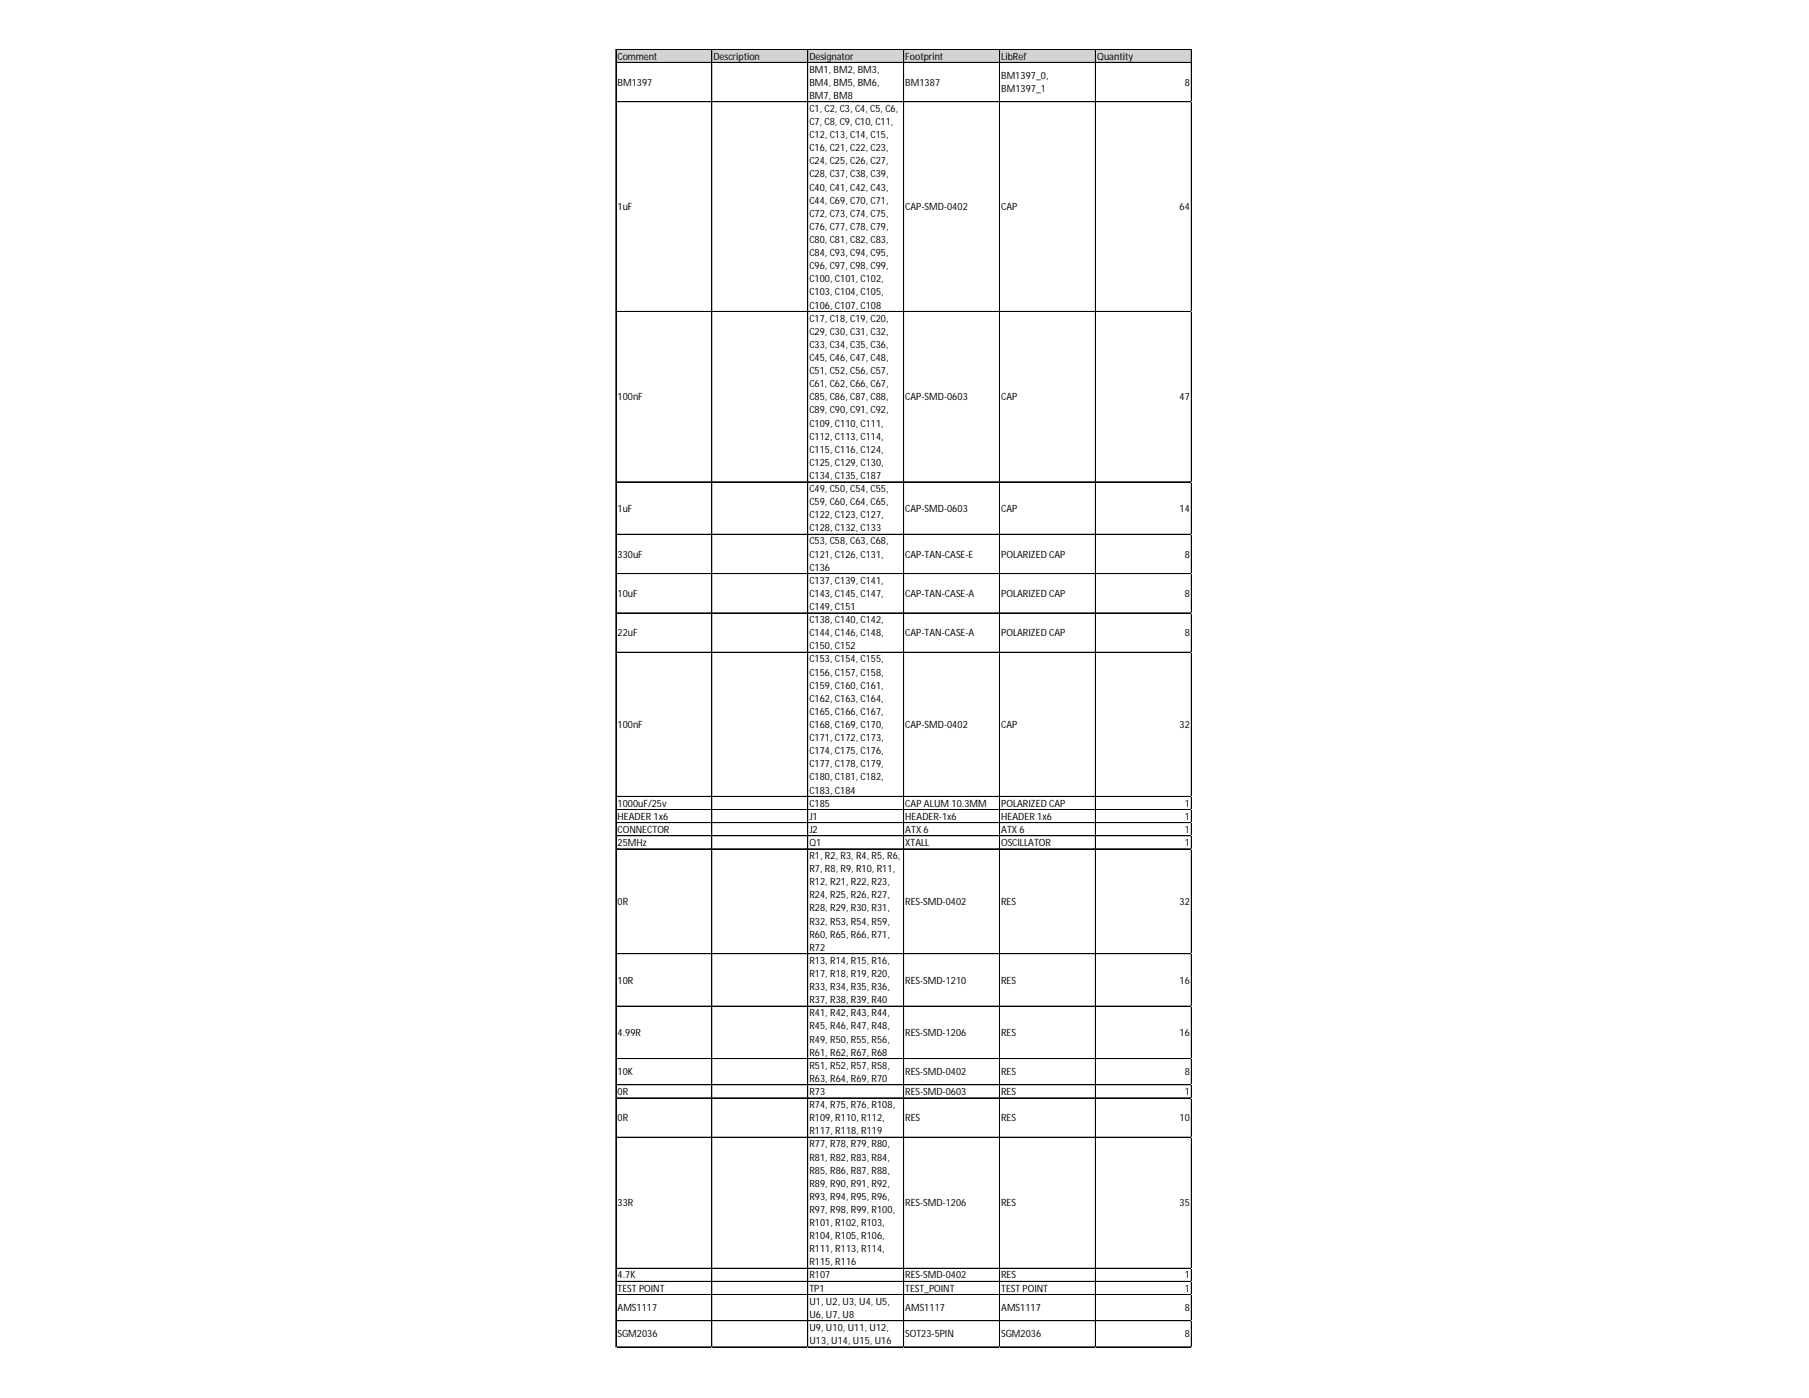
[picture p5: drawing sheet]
<svg xmlns="http://www.w3.org/2000/svg" width="279mm" height="216mm" viewBox="0 0 279 216" stroke-linecap="round" stroke-linejoin="round" font-family="sans-serif">
<defs><g id="words">
<g font-size="1.5">
<text x="95.4" y="9.2">Comment</text>
<text x="110.2" y="9.2">Description</text>
<text x="125" y="9.2">Designator</text>
<text x="125" y="11.2">BM1, BM2, BM3,</text>
<text x="139.8" y="9.2">Footprint</text>
<text x="154.6" y="9.2">LibRef</text>
<text x="169.5" y="9.2">Quantity</text>
<text x="95.4" y="13.2">BM1397</text>
<text x="125" y="13.2">BM4, BM5, BM6,</text>
<text x="125" y="15.3">BM7, BM8</text>
<text x="125" y="17.3">C1, C2, C3, C4, C5, C6,</text>
<text x="139.8" y="13.2">BM1387</text>
<text x="154.6" y="12.2">BM1397_0,</text>
<text x="154.6" y="14.2">BM1397_1</text>
<text x="183" y="13.2">8</text>
<text x="125" y="19.3">C7, C8, C9, C10, C11,</text>
<text x="125" y="21.3">C12, C13, C14, C15,</text>
<text x="125" y="23.4">C16, C21, C22, C23,</text>
<text x="125" y="25.4">C24, C25, C26, C27,</text>
<text x="125" y="27.4">C28, C37, C38, C39,</text>
<text x="125" y="29.4">C40, C41, C42, C43,</text>
<text x="95.4" y="32.5">1uF</text>
<text x="125" y="31.5">C44, C69, C70, C71,</text>
<text x="125" y="33.5">C72, C73, C74, C75,</text>
<text x="125" y="35.5">C76, C77, C78, C79,</text>
<text x="139.8" y="32.5">CAP-SMD-0402</text>
<text x="154.6" y="32.5">CAP</text>
<text x="182.2" y="32.5">64</text>
<text x="125" y="37.5">C80, C81, C82, C83,</text>
<text x="125" y="39.6">C84, C93, C94, C95,</text>
<text x="125" y="41.6">C96, C97, C98, C99,</text>
<text x="125" y="43.6">C100, C101, C102,</text>
<text x="125" y="45.6">C103, C104, C105,</text>
<text x="125" y="47.6">C106, C107, C108</text>
<text x="125" y="49.7">C17, C18, C19, C20,</text>
<text x="125" y="51.7">C29, C30, C31, C32,</text>
<text x="125" y="53.7">C33, C34, C35, C36,</text>
<text x="125" y="55.7">C45, C46, C47, C48,</text>
<text x="125" y="57.8">C51, C52, C56, C57,</text>
<text x="125" y="59.8">C61, C62, C66, C67,</text>
<text x="95.4" y="61.8">100nF</text>
<text x="125" y="61.8">C85, C86, C87, C88,</text>
<text x="125" y="63.8">C89, C90, C91, C92,</text>
<text x="125" y="65.9">C109, C110, C111,</text>
<text x="139.8" y="61.8">CAP-SMD-0603</text>
<text x="154.6" y="61.8">CAP</text>
<text x="182.2" y="61.8">47</text>
<text x="125" y="67.9">C112, C113, C114,</text>
<text x="125" y="69.9">C115, C116, C124,</text>
<text x="125" y="71.9">C125, C129, C130,</text>
<text x="125" y="74">C134, C135, C187</text>
<text x="125" y="76">C49, C50, C54, C55,</text>
<text x="95.4" y="79">1uF</text>
<text x="125" y="78">C59, C60, C64, C65,</text>
<text x="125" y="80">C122, C123, C127,</text>
<text x="125" y="82.1">C128, C132, C133</text>
<text x="139.8" y="79">CAP-SMD-0603</text>
<text x="154.6" y="79">CAP</text>
<text x="182.2" y="79">14</text>
<text x="95.4" y="86.1">330uF</text>
<text x="125" y="84.1">C53, C58, C63, C68,</text>
<text x="125" y="86.1">C121, C126, C131,</text>
<text x="125" y="88.1">C136</text>
<text x="139.8" y="86.1">CAP-TAN-CASE-E</text>
<text x="154.6" y="86.1">POLARIZED CAP</text>
<text x="183" y="86.1">8</text>
<text x="95.4" y="92.2">10uF</text>
<text x="125" y="90.2">C137, C139, C141,</text>
<text x="125" y="92.2">C143, C145, C147,</text>
<text x="125" y="94.2">C149, C151</text>
<text x="139.8" y="92.2">CAP-TAN-CASE-A</text>
<text x="154.6" y="92.2">POLARIZED CAP</text>
<text x="183" y="92.2">8</text>
<text x="95.4" y="98.3">22uF</text>
<text x="125" y="96.2">C138, C140, C142,</text>
<text x="125" y="98.3">C144, C146, C148,</text>
<text x="125" y="100.3">C150, C152</text>
<text x="139.8" y="98.3">CAP-TAN-CASE-A</text>
<text x="154.6" y="98.3">POLARIZED CAP</text>
<text x="183" y="98.3">8</text>
<text x="125" y="102.3">C153, C154, C155,</text>
<text x="125" y="104.3">C156, C157, C158,</text>
<text x="125" y="106.4">C159, C160, C161,</text>
<text x="95.4" y="112.4">100nF</text>
<text x="125" y="108.4">C162, C163, C164,</text>
<text x="125" y="110.4">C165, C166, C167,</text>
<text x="125" y="112.4">C168, C169, C170,</text>
<text x="139.8" y="112.4">CAP-SMD-0402</text>
<text x="154.6" y="112.4">CAP</text>
<text x="182.2" y="112.4">32</text>
<text x="125" y="114.4">C171, C172, C173,</text>
<text x="125" y="116.5">C174, C175, C176,</text>
<text x="125" y="118.5">C177, C178, C179,</text>
<text x="95.4" y="124.6">1000uF/25v</text>
<text x="125" y="120.5">C180, C181, C182,</text>
<text x="125" y="122.5">C183, C184</text>
<text x="125" y="124.6">C185</text>
<text x="139.8" y="124.6">CAP ALUM 10.3MM</text>
<text x="154.6" y="124.6">POLARIZED CAP</text>
<text x="183" y="124.6">1</text>
<text x="95.4" y="126.6">HEADER 1x6</text>
<text x="95.4" y="128.6">CONNECTOR</text>
<text x="95.4" y="130.6">25MHz</text>
<text x="125" y="126.6">J1</text>
<text x="125" y="128.6">J2</text>
<text x="125" y="130.6">Q1</text>
<text x="139.8" y="126.6">HEADER-1x6</text>
<text x="139.8" y="128.6">ATX 6</text>
<text x="139.8" y="130.6">XTALL</text>
<text x="154.6" y="126.6">HEADER 1x6</text>
<text x="154.6" y="128.6">ATX 6</text>
<text x="154.6" y="130.6">OSCILLATOR</text>
<text x="183" y="126.6">1</text>
<text x="183" y="128.6">1</text>
<text x="183" y="130.6">1</text>
<text x="125" y="132.7">R1, R2, R3, R4, R5, R6,</text>
<text x="125" y="134.7">R7, R8, R9, R10, R11,</text>
<text x="125" y="136.7">R12, R21, R22, R23,</text>
<text x="95.4" y="139.8">0R</text>
<text x="125" y="138.7">R24, R25, R26, R27,</text>
<text x="125" y="140.8">R28, R29, R30, R31,</text>
<text x="125" y="142.8">R32, R53, R54, R59,</text>
<text x="139.8" y="139.8">RES-SMD-0402</text>
<text x="154.6" y="139.8">RES</text>
<text x="182.2" y="139.8">32</text>
<text x="125" y="144.8">R60, R65, R66, R71,</text>
<text x="125" y="146.8">R72</text>
<text x="125" y="148.9">R13, R14, R15, R16,</text>
<text x="95.4" y="151.9">10R</text>
<text x="125" y="150.9">R17, R18, R19, R20,</text>
<text x="125" y="152.9">R33, R34, R35, R36,</text>
<text x="125" y="154.9">R37, R38, R39, R40</text>
<text x="139.8" y="151.9">RES-SMD-1210</text>
<text x="154.6" y="151.9">RES</text>
<text x="182.2" y="151.9">16</text>
<text x="95.4" y="160">4.99R</text>
<text x="125" y="157">R41, R42, R43, R44,</text>
<text x="125" y="159">R45, R46, R47, R48,</text>
<text x="125" y="161">R49, R50, R55, R56,</text>
<text x="139.8" y="160">RES-SMD-1206</text>
<text x="154.6" y="160">RES</text>
<text x="182.2" y="160">16</text>
<text x="95.4" y="166.1">10K</text>
<text x="125" y="163">R61, R62, R67, R68</text>
<text x="125" y="165.1">R51, R52, R57, R58,</text>
<text x="125" y="167.1">R63, R64, R69, R70</text>
<text x="139.8" y="166.1">RES-SMD-0402</text>
<text x="154.6" y="166.1">RES</text>
<text x="183" y="166.1">8</text>
<text x="95.4" y="169.1">0R</text>
<text x="95.4" y="173.2">0R</text>
<text x="125" y="169.1">R73</text>
<text x="125" y="171.1">R74, R75, R76, R108,</text>
<text x="125" y="173.2">R109, R110, R112,</text>
<text x="139.8" y="169.1">RES-SMD-0603</text>
<text x="139.8" y="173.2">RES</text>
<text x="154.6" y="169.1">RES</text>
<text x="154.6" y="173.2">RES</text>
<text x="182.2" y="173.2">10</text>
<text x="183" y="169.1">1</text>
<text x="125" y="175.2">R117, R118, R119</text>
<text x="125" y="177.2">R77, R78, R79, R80,</text>
<text x="125" y="179.2">R81, R82, R83, R84,</text>
<text x="125" y="181.2">R85, R86, R87, R88,</text>
<text x="125" y="183.3">R89, R90, R91, R92,</text>
<text x="125" y="185.3">R93, R94, R95, R96,</text>
<text x="95.4" y="186.3">33R</text>
<text x="125" y="187.3">R97, R98, R99, R100,</text>
<text x="125" y="189.3">R101, R102, R103,</text>
<text x="125" y="191.4">R104, R105, R106,</text>
<text x="139.8" y="186.3">RES-SMD-1206</text>
<text x="154.6" y="186.3">RES</text>
<text x="182.2" y="186.3">35</text>
<text x="95.4" y="197.4">4.7K</text>
<text x="125" y="193.4">R111, R113, R114,</text>
<text x="125" y="195.4">R115, R116</text>
<text x="125" y="197.4">R107</text>
<text x="139.8" y="197.4">RES-SMD-0402</text>
<text x="154.6" y="197.4">RES</text>
<text x="183" y="197.4">1</text>
<text x="95.4" y="199.5">TEST POINT</text>
<text x="95.4" y="202.5">AMS1117</text>
<text x="125" y="199.5">TP1</text>
<text x="125" y="201.5">U1, U2, U3, U4, U5,</text>
<text x="125" y="203.5">U6, U7, U8</text>
<text x="139.8" y="199.5">TEST_POINT</text>
<text x="139.8" y="202.5">AMS1117</text>
<text x="154.6" y="199.5">TEST POINT</text>
<text x="154.6" y="202.5">AMS1117</text>
<text x="183" y="199.5">1</text>
<text x="183" y="202.5">8</text>
<text x="95.4" y="206.5">SGM2036</text>
<text x="125" y="205.5">U9, U10, U11, U12,</text>
<text x="125" y="207.6">U13, U14, U15, U16</text>
<text x="139.8" y="206.5">SOT23-5PIN</text>
<text x="154.6" y="206.5">SGM2036</text>
<text x="183" y="206.5">8</text>
</g>
</g></defs>
<path d="M95.1 7.6h89v2.1h-89z" fill="#d3d3d3"/>
<g fill="none" stroke="#000" stroke-width=".15">
<path d="M95.1 7.6v200.5M95.2 7.6h88.9M95.2 9.6h88.9M95.2 15.7h88.9M109.9 7.7v200.4M110 7.7v200.4M124.8 7.7l-.1 200.4M139.6 7.7v200.4M154.4 7.7v200.4M169.2 7.7v200.4M184 7.7v200.4M95.2 48.1h88.9"/>
<path d="M95.2 74.4h88.9M95.2 82.5h88.9M95.2 88.6h88.9M95.2 94.7h88.9M95.2 100.7h88.9M95.2 123h88.9M95.2 125h88.9M95.2 127h88.9M95.2 127.1h88.9M95.2 129.1h88.9M95.2 131.1h88.9M95.2 147.3h88.9"/>
<path d="M95.2 155.4h88.9M95.2 163.5h88.9M95.2 167.5h88.9M95.2 169.5h88.9M95.2 169.6h88.9M95.2 175.6h88.9M95.2 195.9h88.9M95.2 197.9h88.9M95.2 199.9h88.9M95.2 204h88.9M95.2 208h88.9"/>
</g>
<path d="M95.1 208.1h.1" fill="none" stroke="#d4d4d4" stroke-width=".15"/>
<path d="M109.9 208.1h.1" fill="none" stroke="#d4d4d4" stroke-width=".15"/>
<path d="M124.7 208.1h.1" fill="none" stroke="#d4d4d4" stroke-width=".15"/>
<path d="M139.6 208.1h.1" fill="none" stroke="#d4d4d4" stroke-width=".15"/>
<path d="M154.4 208.1h.1" fill="none" stroke="#d4d4d4" stroke-width=".15"/>
<path d="M169.2 208.1h.1" fill="none" stroke="#d4d4d4" stroke-width=".15"/>
<path d="M184 208.1h.1" fill="none" stroke="#d4d4d4" stroke-width=".15"/>
<path d="M184.1 15.7h.1" fill="none" stroke="#d4d4d4" stroke-width=".15"/>
<path d="M184.1 48.1h.1" fill="none" stroke="#d4d4d4" stroke-width=".15"/>
<path d="M184.1 74.4h.1" fill="none" stroke="#d4d4d4" stroke-width=".15"/>
<path d="M184.1 82.5h.1" fill="none" stroke="#d4d4d4" stroke-width=".15"/>
<path d="M184.1 88.6h.1" fill="none" stroke="#d4d4d4" stroke-width=".15"/>
<path d="M184.1 94.7h.1" fill="none" stroke="#d4d4d4" stroke-width=".15"/>
<path d="M184.1 100.7h.1" fill="none" stroke="#d4d4d4" stroke-width=".15"/>
<path d="M184.1 123h.1" fill="none" stroke="#d4d4d4" stroke-width=".15"/>
<path d="M184.1 125h.1" fill="none" stroke="#d4d4d4" stroke-width=".15"/>
<path d="M184.1 127h.1" fill="none" stroke="#d4d4d4" stroke-width=".15"/>
<path d="M184.1 129.1h.1" fill="none" stroke="#d4d4d4" stroke-width=".15"/>
<path d="M184.1 131.1h.1" fill="none" stroke="#d4d4d4" stroke-width=".15"/>
<path d="M184.1 147.3h.1" fill="none" stroke="#d4d4d4" stroke-width=".15"/>
<path d="M184.1 155.4h.1" fill="none" stroke="#d4d4d4" stroke-width=".15"/>
<path d="M184.1 163.5h.1" fill="none" stroke="#d4d4d4" stroke-width=".15"/>
<path d="M184.1 167.5h.1" fill="none" stroke="#d4d4d4" stroke-width=".15"/>
<path d="M184.1 169.5h.1" fill="none" stroke="#d4d4d4" stroke-width=".15"/>
<path d="M184.1 175.6h.1" fill="none" stroke="#d4d4d4" stroke-width=".15"/>
<path d="M184.1 195.9h.1" fill="none" stroke="#d4d4d4" stroke-width=".15"/>
<path d="M184.1 197.9h.1" fill="none" stroke="#d4d4d4" stroke-width=".15"/>
<path d="M184.1 199.9h.1" fill="none" stroke="#d4d4d4" stroke-width=".15"/>
<path d="M184.1 204h.1" fill="none" stroke="#d4d4d4" stroke-width=".15"/>
<path d="M184.1 208h.1" fill="none" stroke="#d4d4d4" stroke-width=".15"/>
<use href="#words"/>
</svg>
